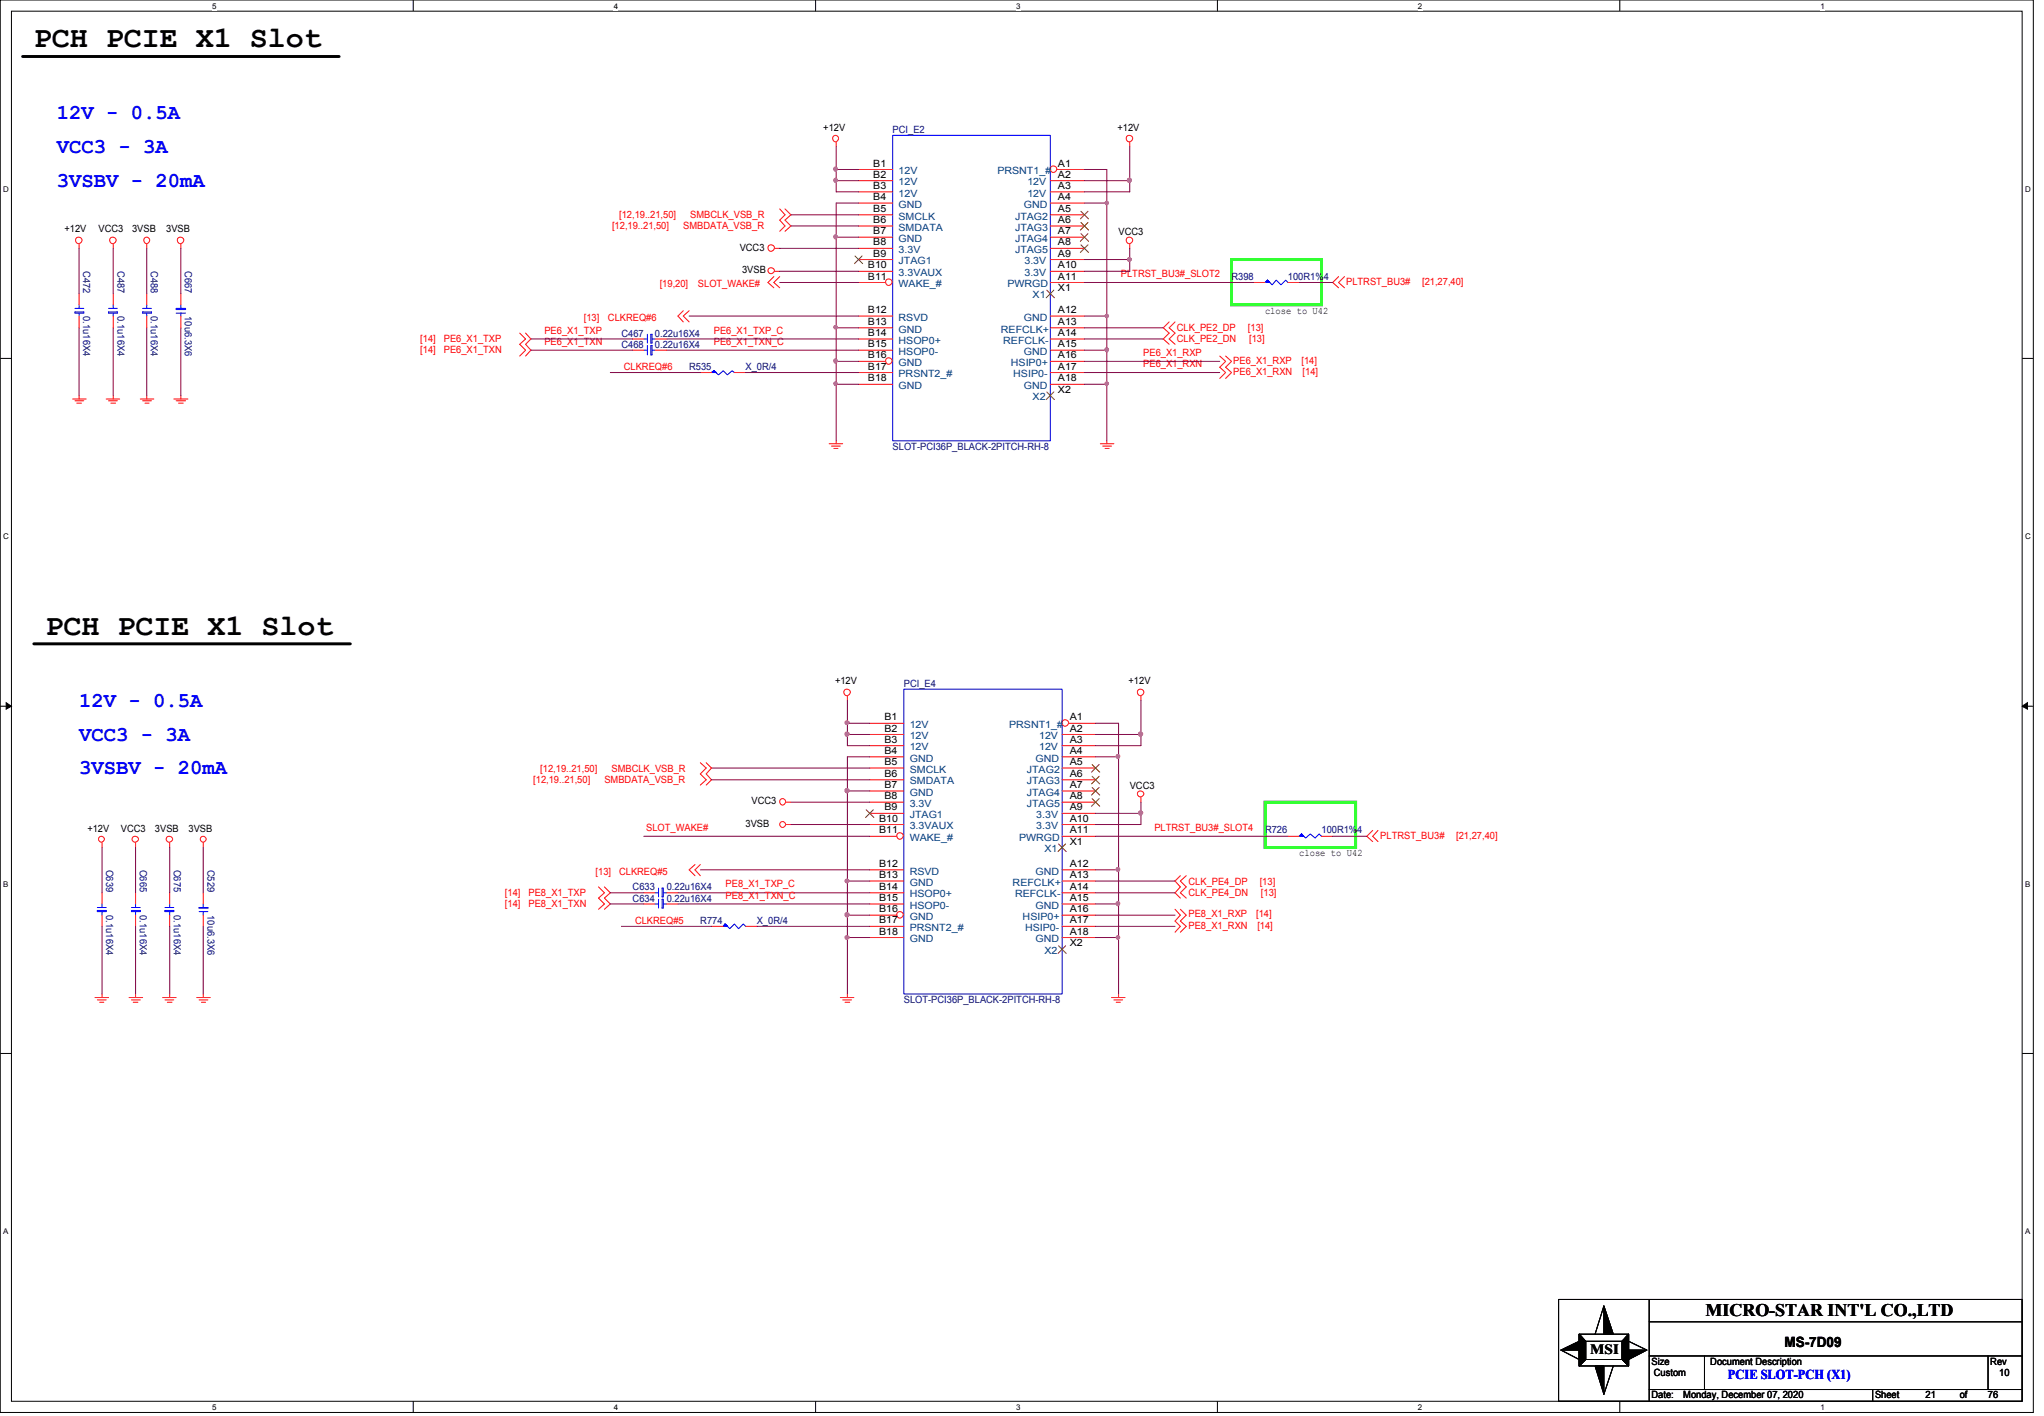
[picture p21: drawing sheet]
<svg xmlns="http://www.w3.org/2000/svg" width="294mm" height="204mm" viewBox="0 0 294 204" stroke-linecap="round" stroke-linejoin="round" font-family="sans-serif">
<defs><g id="words">
<g font-size="4.3">
<text x="4.9" y="6.8">PCH PCIE X1 Slot</text>
<text x="6.6" y="91.4">PCH PCIE X1 Slot</text>
</g>
<g font-size="3" fill="#00f">
<text x="8.2" y="17.2">12V - 0.5A</text>
<text x="8.2" y="22">VCC3 - 3A</text>
<text x="8.2" y="26.9">3VSBV - 20mA</text>
<text x="11.4" y="101.7">12V - 0.5A</text>
<text x="11.4" y="106.6">VCC3 - 3A</text>
<text x="11.4" y="111.4">3VSBV - 20mA</text>
</g>
<text font-size="2.5" x="245.5" y="189.3">MICRO-STAR INT'L CO.,LTD</text>
<g font-size="2">
<text x="228.9" y="194.7">MSI</text>
<text x="256.8" y="193.7">MS-7D09</text>
</g>
<text font-size="1.9" fill="#00f" x="248.7" y="198.4">PCIE SLOT-PCH (X1)</text>
<g font-size="1.4">
<text x="118.5" y="18.8">+12V</text>
<text x="125.7" y="24">B1</text>
<text x="152.3" y="24">A1</text>
<text x="160.8" y="18.8">+12V</text>
<text x="125.7" y="25.6">B2</text>
<text x="125.7" y="27.2">B3</text>
<text x="125.7" y="28.8">B4</text>
<text x="152.3" y="25.6">A2</text>
<text x="152.3" y="27.2">A3</text>
<text x="152.3" y="28.8">A4</text>
<text x="9.3" y="33.4">+12V</text>
<text x="14.2" y="33.4">VCC3</text>
<text x="19" y="33.4">3VSB</text>
<text x="23.9" y="33.4">3VSB</text>
<text x="125.7" y="30.5">B5</text>
<text x="125.7" y="32.1">B6</text>
<text x="125.7" y="33.7">B7</text>
<text x="125.7" y="35.3">B8</text>
<text x="152.3" y="30.5">A5</text>
<text x="152.3" y="32.1">A6</text>
<text x="152.3" y="33.7">A7</text>
<text x="152.3" y="35.3">A8</text>
<text x="161" y="33.8">VCC3</text>
<text x="106.5" y="36.1">VCC3</text>
<text x="106.8" y="39.3">3VSB</text>
<text x="124.9" y="38.6">B10</text>
<text x="124.9" y="40.2">B11</text>
<text x="125.7" y="36.9">B9</text>
<text x="152.3" y="36.9">A9</text>
<text x="152.3" y="38.6">A10</text>
<text x="152.3" y="40.2">A11</text>
<text x="152.3" y="41.8">X1</text>
<text x="124.9" y="45">B12</text>
<text x="124.9" y="46.7">B13</text>
<text x="152.3" y="45">A12</text>
<text x="152.3" y="46.7">A13</text>
<text x="182.1" y="45.1">close to U42</text>
<text x="124.9" y="48.3">B14</text>
<text x="124.9" y="50">B15</text>
<text x="124.9" y="51.6">B16</text>
<text x="124.9" y="53.2">B17</text>
<text x="152.3" y="48.3">A14</text>
<text x="152.3" y="50">A15</text>
<text x="152.3" y="51.6">A16</text>
<text x="152.3" y="53.2">A17</text>
<text x="124.9" y="54.9">B18</text>
<text x="152.3" y="54.9">A18</text>
<text x="152.3" y="56.5">X2</text>
<text x="120.2" y="98.5">+12V</text>
<text x="162.4" y="98.5">+12V</text>
<text x="127.3" y="103.6">B1</text>
<text x="127.3" y="105.2">B2</text>
<text x="127.3" y="106.8">B3</text>
<text x="154" y="103.6">A1</text>
<text x="154" y="105.2">A2</text>
<text x="154" y="106.8">A3</text>
<text x="127.3" y="108.5">B4</text>
<text x="127.3" y="110.1">B5</text>
<text x="127.3" y="111.8">B6</text>
<text x="127.3" y="113.4">B7</text>
<text x="154" y="108.5">A4</text>
<text x="154" y="110.1">A5</text>
<text x="154" y="111.8">A6</text>
<text x="154" y="113.4">A7</text>
<text x="162.6" y="113.5">VCC3</text>
<text x="12.6" y="119.6">+12V</text>
<text x="17.4" y="119.6">VCC3</text>
<text x="22.3" y="119.6">3VSB</text>
<text x="27.1" y="119.6">3VSB</text>
<text x="107.3" y="119">3VSB</text>
<text x="108.2" y="115.7">VCC3</text>
<text x="126.5" y="118.2">B10</text>
<text x="126.5" y="119.9">B11</text>
<text x="127.3" y="115">B8</text>
<text x="127.3" y="116.6">B9</text>
<text x="154" y="115">A8</text>
<text x="154" y="116.6">A9</text>
<text x="154" y="118.2">A10</text>
<text x="154" y="119.9">A11</text>
<text x="126.5" y="124.7">B12</text>
<text x="154" y="124.7">A12</text>
<text x="154" y="121.5">X1</text>
<text x="187" y="123.2">close to U42</text>
<text x="126.5" y="126.3">B13</text>
<text x="126.5" y="128">B14</text>
<text x="126.5" y="129.6">B15</text>
<text x="126.5" y="131.2">B16</text>
<text x="154" y="126.3">A13</text>
<text x="154" y="128">A14</text>
<text x="154" y="129.6">A15</text>
<text x="154" y="131.2">A16</text>
<text x="126.5" y="132.8">B17</text>
<text x="126.5" y="134.5">B18</text>
<text x="154" y="132.8">A17</text>
<text x="154" y="134.5">A18</text>
<text x="154" y="136.1">X2</text>
<text x="237.7" y="196.3">Size</text>
<text x="238" y="198">Custom</text>
<text x="246.2" y="196.3">Document Description</text>
<text x="286.5" y="196.3">Rev</text>
<text x="287.7" y="198">10</text>
<text x="237.7" y="201.2">Date:</text>
<text x="242.3" y="201.2">Monday, December 07, 2020</text>
<text x="269.9" y="201.2">Sheet</text>
<text x="277.2" y="201.2">21</text>
<text x="282.1" y="201.2">of</text>
<text x="286.1" y="201.2">76</text>
</g>
<g font-size="1.4" fill="#000080">
<text x="128.5" y="19.1">PCI_E2</text>
<text x="12" y="39" transform="rotate(90 12 39)">C472</text>
<text x="16.9" y="39" transform="rotate(90 16.9 39)">C487</text>
<text x="21.7" y="39" transform="rotate(90 21.7 39)">C488</text>
<text x="26.6" y="39" transform="rotate(90 26.6 39)">C667</text>
<text x="177.2" y="40.3">R398</text>
<text x="185.4" y="40.3">100R1%4</text>
<text x="12" y="45.5" transform="rotate(90 12 45.5)">0.1u16X4</text>
<text x="16.9" y="45.5" transform="rotate(90 16.9 45.5)">0.1u16X4</text>
<text x="21.7" y="45.5" transform="rotate(90 21.7 45.5)">0.1u16X4</text>
<text x="26.6" y="45.5" transform="rotate(90 26.6 45.5)">10u6.3X6</text>
<text x="89.4" y="50">C468</text>
<text x="89.4" y="48.4">C467</text>
<text x="94.3" y="50">0.22u16X4</text>
<text x="94.3" y="48.4">0.22u16X4</text>
<text x="99.2" y="53.3">R535</text>
<text x="107.3" y="53.3">X_0R/4</text>
<text x="128.5" y="64.7">SLOT-PCI36P_BLACK-2PITCH-RH-8</text>
<text x="130.1" y="98.8">PCI_E4</text>
<text x="182.1" y="119.9">R726</text>
<text x="190.2" y="119.9">100R1%4</text>
<text x="15.3" y="125.1" transform="rotate(90 15.3 125.1)">C639</text>
<text x="20.1" y="125.1" transform="rotate(90 20.1 125.1)">C665</text>
<text x="25" y="125.1" transform="rotate(90 25 125.1)">C675</text>
<text x="29.8" y="125.1" transform="rotate(90 29.8 125.1)">C529</text>
<text x="15.3" y="131.7" transform="rotate(90 15.3 131.7)">0.1u16X4</text>
<text x="20.1" y="131.7" transform="rotate(90 20.1 131.7)">0.1u16X4</text>
<text x="25" y="131.7" transform="rotate(90 25 131.7)">0.1u16X4</text>
<text x="29.8" y="131.7" transform="rotate(90 29.8 131.7)">10u6.3X6</text>
<text x="91.1" y="128">C633</text>
<text x="91.1" y="129.7">C634</text>
<text x="96" y="128">0.22u16X4</text>
<text x="96" y="129.7">0.22u16X4</text>
<text x="100.8" y="132.9">R774</text>
<text x="108.9" y="132.9">X_0R/4</text>
<text x="130.1" y="144.3">SLOT-PCI36P_BLACK-2PITCH-RH-8</text>
</g>
<g font-size="1.4" fill="#004080">
<text x="129.3" y="25.1">12V</text>
<text x="129.3" y="26.7">12V</text>
<text x="129.3" y="28.3">12V</text>
<text x="129.3" y="29.9">GND</text>
<text x="143.5" y="25.1">PRSNT1_#</text>
<text x="147.4" y="29.9">GND</text>
<text x="147.9" y="26.7">12V</text>
<text x="147.9" y="28.3">12V</text>
<text x="129.3" y="31.6">SMCLK</text>
<text x="129.3" y="33.2">SMDATA</text>
<text x="129.3" y="34.8">GND</text>
<text x="146.1" y="31.6">JTAG2</text>
<text x="146.1" y="33.2">JTAG3</text>
<text x="146.1" y="34.8">JTAG4</text>
<text x="129.3" y="36.4">3.3V</text>
<text x="129.3" y="38">JTAG1</text>
<text x="129.3" y="39.7">3.3VAUX</text>
<text x="129.3" y="41.3">WAKE_#</text>
<text x="145" y="41.3">PWRGD</text>
<text x="146.1" y="36.4">JTAG5</text>
<text x="147.4" y="38">3.3V</text>
<text x="147.4" y="39.7">3.3V</text>
<text x="129.3" y="46.1">RSVD</text>
<text x="129.3" y="47.8">GND</text>
<text x="144.1" y="47.8">REFCLK+</text>
<text x="147.4" y="46.1">GND</text>
<text x="148.6" y="42.9">X1</text>
<text x="129.3" y="49.4">HSOP0+</text>
<text x="129.3" y="51.1">HSOP0-</text>
<text x="129.3" y="52.7">GND</text>
<text x="144.4" y="49.4">REFCLK-</text>
<text x="145.5" y="52.7">HSIP0+</text>
<text x="147.4" y="51.1">GND</text>
<text x="129.3" y="54.3">PRSNT2_#</text>
<text x="129.3" y="56">GND</text>
<text x="145.8" y="54.3">HSIP0-</text>
<text x="147.4" y="56">GND</text>
<text x="148.6" y="57.6">X2</text>
<text x="130.9" y="104.7">12V</text>
<text x="130.9" y="106.3">12V</text>
<text x="130.9" y="107.9">12V</text>
<text x="145.2" y="104.7">PRSNT1_#</text>
<text x="149.6" y="106.3">12V</text>
<text x="149.6" y="107.9">12V</text>
<text x="130.9" y="109.6">GND</text>
<text x="130.9" y="111.2">SMCLK</text>
<text x="130.9" y="112.9">SMDATA</text>
<text x="147.8" y="111.2">JTAG2</text>
<text x="147.8" y="112.9">JTAG3</text>
<text x="149.1" y="109.6">GND</text>
<text x="130.9" y="114.5">GND</text>
<text x="130.9" y="116.1">3.3V</text>
<text x="130.9" y="117.7">JTAG1</text>
<text x="130.9" y="119.3">3.3VAUX</text>
<text x="147.8" y="114.5">JTAG4</text>
<text x="147.8" y="116.1">JTAG5</text>
<text x="149.1" y="117.7">3.3V</text>
<text x="149.1" y="119.3">3.3V</text>
<text x="130.9" y="121">WAKE_#</text>
<text x="130.9" y="125.8">RSVD</text>
<text x="146.7" y="121">PWRGD</text>
<text x="149.1" y="125.8">GND</text>
<text x="150.3" y="122.6">X1</text>
<text x="130.9" y="127.4">GND</text>
<text x="130.9" y="129.1">HSOP0+</text>
<text x="130.9" y="130.7">HSOP0-</text>
<text x="145.8" y="127.4">REFCLK+</text>
<text x="146.1" y="129.1">REFCLK-</text>
<text x="149.1" y="130.7">GND</text>
<text x="130.9" y="132.3">GND</text>
<text x="130.9" y="133.9">PRSNT2_#</text>
<text x="130.9" y="135.6">GND</text>
<text x="147.2" y="132.3">HSIP0+</text>
<text x="147.5" y="133.9">HSIP0-</text>
<text x="149.1" y="135.6">GND</text>
<text x="150.3" y="137.2">X2</text>
</g>
<g font-size="1.4" fill="#f00">
<text x="88.1" y="32.9">[12,19..21,50]</text>
<text x="89.1" y="31.3">[12,19..21,50]</text>
<text x="98.3" y="32.9">SMBDATA_VSB_R</text>
<text x="99.4" y="31.3">SMBCLK_VSB_R</text>
<text x="95" y="41.2">[19,20]</text>
<text x="100.5" y="41.2">SLOT_WAKE#</text>
<text x="161.3" y="39.9">PLTRST_BU3#_SLOT2</text>
<text x="193.8" y="41.1">PLTRST_BU3#</text>
<text x="204.7" y="41.1">[21,27,40]</text>
<text x="84" y="46.1">[13]</text>
<text x="87.5" y="46.1">CLKREQ#6</text>
<text x="169.4" y="47.6">CLK_PE2_DP</text>
<text x="179.6" y="47.6">[13]</text>
<text x="60.5" y="49.2">[14]</text>
<text x="60.5" y="50.8">[14]</text>
<text x="63.9" y="49.2">PE6_X1_TXP</text>
<text x="63.9" y="50.8">PE6_X1_TXN</text>
<text x="78.4" y="49.6">PE6_X1_TXN</text>
<text x="78.4" y="48">PE6_X1_TXP</text>
<text x="89.8" y="53.3">CLKREQ#6</text>
<text x="102.7" y="49.6">PE6_X1_TXN_C</text>
<text x="102.7" y="48">PE6_X1_TXP_C</text>
<text x="164.5" y="52.8">PE6_X1_RXN</text>
<text x="164.5" y="51.2">PE6_X1_RXP</text>
<text x="169.4" y="49.2">CLK_PE2_DN</text>
<text x="177.5" y="52.3">PE6_X1_RXP</text>
<text x="177.5" y="53.9">PE6_X1_RXN</text>
<text x="179.8" y="49.2">[13]</text>
<text x="187.3" y="52.3">[14]</text>
<text x="187.5" y="53.9">[14]</text>
<text x="76.7" y="112.6">[12,19..21,50]</text>
<text x="77.8" y="111">[12,19..21,50]</text>
<text x="87" y="112.6">SMBDATA_VSB_R</text>
<text x="88" y="111">SMBCLK_VSB_R</text>
<text x="93" y="119.5">SLOT_WAKE#</text>
<text x="166.2" y="119.5">PLTRST_BU3#_SLOT4</text>
<text x="85.7" y="125.8">[13]</text>
<text x="89.1" y="125.8">CLKREQ#5</text>
<text x="198.7" y="120.7">PLTRST_BU3#</text>
<text x="209.6" y="120.7">[21,27,40]</text>
<text x="72.7" y="128.9">[14]</text>
<text x="72.7" y="130.5">[14]</text>
<text x="76.1" y="128.9">PE8_X1_TXP</text>
<text x="76.1" y="130.5">PE8_X1_TXN</text>
<text x="104.4" y="127.7">PE8_X1_TXP_C</text>
<text x="104.4" y="129.3">PE8_X1_TXN_C</text>
<text x="171.1" y="127.3">CLK_PE4_DP</text>
<text x="171.1" y="128.9">CLK_PE4_DN</text>
<text x="171.1" y="131.9">PE8_X1_RXP</text>
<text x="180.8" y="131.9">[14]</text>
<text x="181.3" y="127.3">[13]</text>
<text x="181.5" y="128.9">[13]</text>
<text x="91.4" y="132.9">CLKREQ#5</text>
<text x="171.1" y="133.6">PE8_X1_RXN</text>
<text x="181" y="133.6">[14]</text>
</g>
<g font-size="1.1">
<text x="30.5" y="1.3">5</text>
<text x="88.3" y="1.3">4</text>
<text x="146.3" y="1.3">3</text>
<text x="204.1" y="1.3">2</text>
<text x="262" y="1.3">1</text>
<text x=".5" y="27.6">D</text>
<text x="291.5" y="27.6">D</text>
<text x=".5" y="77.6">C</text>
<text x="291.5" y="77.6">C</text>
<text x=".5" y="127.6">B</text>
<text x="291.5" y="127.6">B</text>
<text x=".5" y="177.5">A</text>
<text x="291.5" y="177.5">A</text>
<text x="30.5" y="202.9">5</text>
<text x="88.3" y="202.9">4</text>
<text x="146.3" y="202.9">3</text>
<text x="204.1" y="202.9">2</text>
<text x="262" y="202.9">1</text>
</g>
</g></defs>
<path d="M0 0h292.7v203.2h-292.7zM1.6 1.6h289.4v200h-289.4z" fill="none" stroke="#000" stroke-width=".14"/>
<g fill="#fff">
<path d="M30.5 .3h.6v1.2h-.6z"/>
<path d="M30.5 201.9h.6v1.2h-.6z"/>
</g>
<path d="M59.5 0v1.6M59.5 201.6v1.6" fill="none" stroke="#000" stroke-width=".14"/>
<g fill="#fff">
<path d="M88.3 .3h.6v1.2h-.6z"/>
<path d="M88.3 201.9h.6v1.2h-.6z"/>
</g>
<path d="M117.4 0v1.6M117.4 201.6v1.6" fill="none" stroke="#000" stroke-width=".14"/>
<g fill="#fff">
<path d="M146.3 .3h.6v1.2h-.6z"/>
<path d="M146.3 201.9h.6v1.2h-.6z"/>
</g>
<path d="M175.2 0v1.6M175.2 201.6v1.6" fill="none" stroke="#000" stroke-width=".14"/>
<g fill="#fff">
<path d="M204.1 .3h.6v1.2h-.6z"/>
<path d="M204.1 201.9h.6v1.2h-.6z"/>
</g>
<path d="M233.1 0v1.6M233.1 201.6v1.6" fill="none" stroke="#000" stroke-width=".14"/>
<g fill="#fff">
<path d="M262 .3h.6v1.2h-.6z"/>
<path d="M262 201.9h.6v1.2h-.6z"/>
<path d="M.5 26.6h.7v1.3h-.7z"/>
<path d="M291.5 26.6h.7v1.3h-.7z"/>
<path d="M.5 76.5h.7v1.3h-.7z"/>
<path d="M291.5 76.5h.7v1.3h-.7z"/>
</g>
<path d="M0 51.6h1.6M291 51.6h1.7" fill="none" stroke="#000" stroke-width=".14"/>
<g fill="#fff">
<path d="M.5 126.6h.6v1.2h-.6z"/>
<path d="M291.5 126.6h.6v1.2h-.6z"/>
</g>
<path d="M0 101.6h1.6M.9 101.1l.7 .5-.7 .4zM291 101.6h1.7M291 101.6l.8-.5v.9z" fill="none" stroke="#000" stroke-width=".14"/>
<path d="M.9 101.1l.7 .5-.7 .4zM291 101.6l.8-.5v.9z" fill="#000"/>
<g fill="#fff">
<path d="M.5 176.5h.6v1.3h-.6z"/>
<path d="M291.5 176.5h.6v1.3h-.6z"/>
</g>
<g fill="none" stroke="#000" stroke-width=".14">
<path d="M0 151.6h1.6M291 151.6h1.7M224.3 186.9h66.7v14.7h-66.7zM224.7 194.2l2.6-1.2v1.2zM224.7 194.2l2.6 1.4M227.3 191.9l.9 1.1v2.6l-.9 .9zM227.3 191.9l.9 1.1M227.3 191.9h7.1v4.6h-7.1zM228.2 195.6l-.9 .9M228.2 193h5.3v2.6h-5.3zM229.6 196.5h1.2v4.1zM230.8 187.9l1.4 4h-1.4z"/>
<path d="M230.8 187.9l-1.2 4M232.2 196.5l-1.4 4.1M233.5 195.6l.9 .9M234.4 193l2.6 1.2M234.4 194.2h2.6l-2.6 1.4zM234.4 191.9v4.6l-.9-.9v-2.6zM234.4 191.9l-.9 1.1M237.4 199.9h53.6M237.4 195.1h53.6M237.4 190.2h53.6M237.4 186.9v14.7M245.3 195.1v4.8"/>
<path d="M269.5 199.9v1.7M286.1 195.1v4.8"/>
</g>
<path d="M3.3 8.1h45.5M4.9 92.6h45.5" fill="none" stroke="#000" stroke-width=".42"/>
<path d="M177.3 37.3h12.9v6.6h-12.9zM182.1 115.4h13v6.5h-13z" fill="none" stroke="#0f0" stroke-width=".42"/>
<g fill="none" stroke="#f00" stroke-width=".14">
<path d="M11.4 35.1v.6M16.3 35.1v.6M21.1 35.1v.6M26 35.1v.6M111.4 39.8l-.9 .8 .9 .8M111.5 39h.7M111.5 35.7h.7M112.2 30.1l.8 .8-.8 .8 .8 .8-.8 .8M112.2 39.8l-.8 .8 .8 .8M113 30.1l.8 .8-.8 .8 .8 .8-.8 .8M120.4 20.5v.6M162.6 20.5v.6"/>
<path d="M162.6 35.1v.6M192.7 39.8l-.9 .8 .9 .8M193.5 39.8l-.8 .8 .8 .8M10.5 57.4h1.9M10.8 57.7h1.3M11 58h.7M11.4 56.9v.5M15.3 57.4h1.9M15.6 57.7h1.3M16 58h.6M16.3 56.9v.5M20.2 57.4h1.9"/>
<path d="M20.5 57.7h1.3M20.9 58h.6M21.1 56.9v.5M25 57.4h2M25.4 57.7h1.3M25.7 58h.7M26 56.9v.5M74.8 47.9l.8 .9-.8 .7 .8 .9-.8 .8M75.6 47.9l.8 .9-.8 .7 .8 .9-.8 .8M98.3 44.7l-.7 .8 .7 .8M99.2 44.7l-.9 .8 .9 .8M168.3 46.3l-.9 .9 .9 .7-.9 .9 .9 .7"/>
<path d="M169.1 46.3l-.8 .9 .8 .7-.8 .9 .8 .7M175.6 51.2l.8 .8-.8 .8 .8 .8-.8 .8M176.4 51.2l.9 .8-.9 .8 .9 .8-.9 .8M119.3 63.8h2M119.7 64.2h1.2M120 64.5h.6M120.4 63.4v.4M158.4 63.8h1.9M158.7 64.2h1.3M159 64.5h.6M159.3 63.4v.4M100.8 109.7l.8 .8-.8 .8 .8 .9-.8 .7"/>
<path d="M101.6 109.7l.8 .8-.8 .8 .8 .9-.8 .7M113.2 115.4h.6M113.2 118.6h.6M122 100.2v.6M164.2 114.7v.7M164.2 100.2v.6M197.6 119.5l-.9 .8 .9 .8M198.3 119.5l-.7 .8 .7 .8M14.7 121.2v.7M19.5 121.2v.7M24.4 121.2v.7M29.2 121.2v.7"/>
<path d="M86.1 127.6l.9 .8-.9 .8 .9 .9-.9 .7M87 127.6l.8 .8-.8 .8 .8 .9-.8 .7M100 124.4l-.8 .7 .8 .9M100.8 124.4l-.8 .7 .8 .9M169.1 130.8l.8 .9-.8 .8 .8 .8-.8 .8M169.9 126l-.8 .7 .8 .9-.8 .8 .8 .8M169.9 130.8l.8 .9-.8 .8 .8 .8-.8 .8M170.7 126l-.8 .7 .8 .9-.8 .8 .8 .8M13.7 143.5h1.9M14 143.9h1.3M14.3 144.2h.6M14.7 143v.5"/>
<path d="M18.6 143.5h1.9M18.9 143.9h1.3M19.2 144.2h.7M19.5 143v.5M23.4 143.5h2M23.7 143.9h1.3M24.1 144.2h.7M24.4 143v.5M28.3 143.5h2M28.7 143.9h1.2M29 144.2h.6M29.2 143v.5"/>
<path d="M120.9 143.5h2M121.3 143.9h1.3M121.6 144.2h.7M122 143v.5M160 143.5h1.9M160.3 143.9h1.3M160.7 144.2h.5M161 143v.5"/>
<circle cx="120.2" cy="19.9" r=".45"/>
<circle cx="162.6" cy="19.9" r=".48"/>
<circle cx="11.3" cy="34.6" r=".48"/>
<circle cx="16.2" cy="34.6" r=".48"/>
<circle cx="21.1" cy="34.6" r=".45"/>
<circle cx="26" cy="34.6" r=".48"/>
<circle cx="111" cy="35.7" r=".48"/>
<circle cx="111" cy="38.9" r=".45"/>
<circle cx="162.6" cy="34.6" r=".48"/>
<circle cx="121.9" cy="99.6" r=".48"/>
<circle cx="164.2" cy="99.6" r=".48"/>
<circle cx="112.6" cy="115.4" r=".45"/>
<circle cx="112.6" cy="118.6" r=".42"/>
<circle cx="164.2" cy="114.2" r=".45"/>
<circle cx="14.6" cy="120.7" r=".42"/>
<circle cx="19.5" cy="120.7" r=".45"/>
<circle cx="24.4" cy="120.7" r=".45"/>
<circle cx="29.2" cy="120.7" r=".42"/>
</g>
<g fill="#000">
<path d="M224.7 194.2l2.6-1.2v1.2zM230.8 187.9l1.4 4h-1.4zM234.4 194.2h2.6l-2.6 1.4zM229.6 196.5h1.2v4.1z"/>
<path d="M227.3 191.9l.9 1.1v2.6l-.9 .9z" fill-rule="evenodd"/>
<path d="M227.3 191.9l.9 1.1v2.6l-.9 .9z" fill-rule="evenodd"/>
<path d="M227.3 191.9l.9 1.1v2.6l-.9 .9z" fill-rule="evenodd"/>
<path d="M234.4 191.9v4.6l-.9-.9v-2.6z" fill-rule="evenodd"/>
<path d="M234.4 191.9v4.6l-.9-.9v-2.6z" fill-rule="evenodd"/>
<path d="M234.4 191.9v4.6l-.9-.9v-2.6z" fill-rule="evenodd"/>
</g>
<path d="M182.1 40.6l.3-.3 .7 .7 .6-.7 .7 .7 .6-.7 .4 .3" fill="none" stroke="#00f" stroke-width=".14"/>
<path d="M182.4 40.3l.4 .3h-.7l.3-.3 .4 .3z" fill-rule="evenodd" fill="#00f"/>
<g fill="none" stroke="#00f" stroke-width=".14">
<path d="M10.8 44.4h1.3M10.8 44.9h1.3v.1h-1.3zM11.4 45v.5M11.4 43.9v.5M15.6 44.4h1.3M15.6 44.9h1.3v.1h-1.3zM16.3 45v.5M16.3 43.9v.5M182.4 40.3l.4 .3h-.7l.3-.3 .4 .3zM14 130.6h1.3M14 131h1.3v.2h-1.3zM14.7 131.2v.5"/>
<path d="M14.7 130.1v.5M18.9 130.6h1.3M18.9 131h1.3v.2h-1.3zM19.5 131.2v.5M19.5 130.1v.5M104.1 133.3l.3-.4 .6 .7 .7-.7 .6 .7 .7-.7 .3 .4"/>
</g>
<path d="M11.4 45.5v1.7M11.4 42.2v1.7M16.3 45.5v1.7M16.3 42.2v1.7M180.5 40.6h1.6M185.4 40.6h1.6M14.7 131.7v1.6M14.7 128.4v1.7M19.5 131.7v1.6M19.5 128.4v1.7" fill="none" stroke="#f00" stroke-width=".14"/>
<path d="M104.4 132.9l.3 .4h-.6l.3-.4 .3 .4z" fill-rule="evenodd" fill="#00f"/>
<path d="M128.5 19.5h22.7v43.9h-22.7zM20.5 44.4h1.3M20.5 44.9h1.3v.1h-1.3zM21.1 45v.5M21.1 43.9v.5M104.4 132.9l.3 .4h-.6l.3-.4 .3 .4z" fill="none" stroke="#00f" stroke-width=".14"/>
<g fill="none" stroke="#f00" stroke-width=".14">
<path d="M123.6 24.4h4.9M123.6 26h4.9M123.6 27.6h4.9M123.6 29.2h4.9M123.6 30.9h4.9M123.6 32.5h4.9M123.6 34.1h4.9M123.6 35.7h4.9M123.6 37.3h4.9M123.6 39h4.9M21.1 45.5v1.7M21.1 42.2v1.7"/>
<path d="M102.4 133.3h1.7M107.3 133.3h1.6"/>
</g>
<path d="M123.1 36.8l1.1 1.1M124.1 36.8l-1.1 1.1" fill="none" stroke="#804000" stroke-width=".14"/>
<circle cx="127.9" cy="40.6" r=".48" fill="#fff"/>
<g fill="none" stroke="#f00" stroke-width=".14">
<path d="M123.6 45.5h4.9M123.6 47.2h4.9M123.6 48.8h4.9M123.6 50.4h4.9M123.6 40.6h3.9"/>
<circle cx="127.9" cy="40.6" r=".48"/>
</g>
<circle cx="127.9" cy="51.9" r=".48" fill="#fff"/>
<g fill="none" stroke="#f00" stroke-width=".14">
<path d="M123.6 53.6h4.9M123.6 55.3h4.9M123.6 52h3.9"/>
<circle cx="127.9" cy="51.9" r=".48"/>
</g>
<circle cx="151.6" cy="24.3" r=".48" fill="#fff"/>
<g fill="none" stroke="#f00" stroke-width=".14">
<path d="M151.2 26h4.9M151.2 27.6h4.9M151.2 29.2h4.9M151.2 30.9h4.9M151.2 32.5h4.9M151.2 34.1h4.9M151.2 35.7h4.9M151.2 37.3h4.9M151.2 39h4.9M152.2 24.4h3.9M151.2 40.6h4.9M151.2 45.5h4.9"/>
<path d="M151.2 47.2h4.9M151.2 48.8h4.9M151.2 50.4h4.9M151.2 52h4.9M151.2 53.6h4.9M151.2 55.3h4.9M151.2 42.2h.1M151.2 56.9h.1M125.2 104.1h4.9M125.2 105.7h4.9M125.2 107.3h4.9M125.2 108.9h4.9"/>
<path d="M125.2 110.5h4.9M125.2 112.2h4.9M125.2 113.8h4.9M125.2 115.4h4.9M125.2 117h4.9M125.2 118.6h4.9"/>
<circle cx="151.6" cy="24.3" r=".48"/>
</g>
<g fill="none" stroke="#804000" stroke-width=".14">
<path d="M155.6 30.4l1.1 1.1M155.6 32l1.1 1.1M155.6 33.6l1.1 1.1M155.6 35.2l1.1 1.1M156.6 30.4l-1.1 1.1M156.6 32l-1.1 1.1M156.6 33.6l-1.1 1.1M156.6 35.2l-1.1 1.1M150.7 41.7l1.1 1.1M150.7 56.4l1.1 1.1M151.7 41.7l-1.1 1.1M151.7 56.4l-1.1 1.1"/>
<path d="M124.7 116.5l1.1 1.1M125.7 116.5l-1.1 1.1"/>
</g>
<path d="M130.1 99.1h22.8v43.9h-22.8z" fill="none" stroke="#00f" stroke-width=".14"/>
<circle cx="129.5" cy="120.3" r=".48" fill="#fff"/>
<g fill="none" stroke="#f00" stroke-width=".14">
<path d="M125.2 125.1h4.9M125.2 126.7h4.9M125.2 128.4h4.9M125.2 130.1h4.9M125.2 120.3h3.9"/>
<circle cx="129.5" cy="120.3" r=".48"/>
</g>
<circle cx="129.5" cy="131.6" r=".48" fill="#fff"/>
<g fill="none" stroke="#f00" stroke-width=".14">
<path d="M125.2 133.3h4.9M125.2 134.9h4.9M125.2 131.7h3.9"/>
<circle cx="129.5" cy="131.6" r=".48"/>
</g>
<circle cx="153.3" cy="104" r=".48" fill="#fff"/>
<g fill="none" stroke="#f00" stroke-width=".14">
<path d="M26 42.2v1.7M26 45.5v1.7M91.1 50.4h1.6M91.1 48.8h1.6M94.3 50.4h1.7M94.3 48.8h1.7M152.9 105.7h4.8M152.9 107.3h4.8M152.9 108.9h4.8M152.9 110.5h4.8M152.9 112.2h4.8M152.9 113.8h4.8"/>
<path d="M152.9 115.4h4.8M152.9 117h4.8M152.9 118.6h4.8M153.9 104.1h3.8M92.7 128.4h1.6M96 128.4h1.6M152.9 120.3h4.8M152.9 125.1h4.8M152.9 126.7h4.8M152.9 128.4h4.8M152.9 130.1h4.8M152.9 131.7h4.8"/>
<path d="M152.9 133.3h4.8M152.9 134.9h4.8M152.9 121.9h.1M152.9 136.6h.1"/>
<circle cx="153.3" cy="104" r=".48"/>
</g>
<path d="M157.2 110l1.1 1.1M157.2 111.7l1.1 1.1M157.2 113.3l1.1 1.1M157.2 114.9l1.1 1.1M158.2 110l-1.1 1.1M158.2 111.7l-1.1 1.1M158.2 113.3l-1.1 1.1M158.2 114.9l-1.1 1.1M152.4 121.4l1.1 1.1M152.4 136.1l1.1 1.1M153.4 121.4l-1.1 1.1M153.4 136.1l-1.1 1.1" fill="none" stroke="#804000" stroke-width=".14"/>
<g fill="none" stroke="#00f" stroke-width=".14">
<path d="M25.4 45h1.3M25.4 44.4h1.3v.1h-1.3zM26 43.9v.5M26 45v.5M92.7 50.4h.5M92.7 48.8h.5M93.2 49.7v1.4M93.2 48.1v1.3M93.7 49.7h.2v1.4h-.2zM93.7 48.1h.2v1.3h-.2zM93.9 50.4h.4M93.9 48.8h.4"/>
<path d="M94.3 128.4h.5M94.8 127.8v1.2M95.3 127.8h.2v1.2h-.2zM95.5 128.4h.5M187 120.3l.3-.3 .6 .6 .7-.6 .7 .6 .6-.6 .3 .3"/>
</g>
<path d="M187.3 120l.3 .3h-.6l.3-.3 .3 .3z" fill-rule="evenodd" fill="#00f"/>
<path d="M102.4 53.6l.3-.3 .7 .6 .7-.6 .6 .6 .7-.6 .3 .3M187.3 120l.3 .3h-.6l.3-.3 .3 .3zM23.7 130.6h1.3M23.7 131h1.3v.2h-1.3zM24.4 131.2v.5M24.4 130.1v.5" fill="none" stroke="#00f" stroke-width=".14"/>
<path d="M24.4 131.7v1.6M24.4 128.4v1.7M185.4 120.3h1.6M190.2 120.3h1.6" fill="none" stroke="#f00" stroke-width=".14"/>
<path d="M102.4 53.6l.3-.3 .4 .3-.4-.3 .4 .3z" fill-rule="evenodd" fill="#00f"/>
<path d="M102.4 53.6l.3-.3 .4 .3-.4-.3 .4 .3zM28.7 131.2h1.2M28.7 130.6h1.2h-1.2zM29.2 130.1v.5M29.2 131.2v.5M94.3 130.1h.5M94.8 129.4v1.2M95.3 129.4v1.2h.2v-1.2M95.3 129.4h.2M95.5 130.1h.5" fill="none" stroke="#00f" stroke-width=".14"/>
<path d="M100.8 53.6h1.6M105.7 53.6h1.6M29.2 128.4v1.7M29.2 131.7v1.6M92.7 130.1h1.6M96 130.1h1.6" fill="none" stroke="#f00" stroke-width=".14"/>
<path d="M113.8 115.4h11.4M125.2 105.7h-3.2v1.6h3.2M29.2 121.9v6.5M29.2 133.3v9.7M157.7 120.3h27.7M191.8 120.3h4.9" fill="none" stroke="#800040" stroke-width=".14"/>
<circle cx="121.9" cy="105.6" r=".31" fill="#f0f"/>
<circle cx="121.9" cy="105.6" r=".31" fill="none" stroke="#f0f" stroke-width=".14"/>
<path d="M122 100.8v4.9" fill="none" stroke="#800040" stroke-width=".14"/>
<circle cx="121.9" cy="104" r=".28" fill="#f0f"/>
<circle cx="121.9" cy="104" r=".28" fill="none" stroke="#f0f" stroke-width=".14"/>
<path d="M113.8 118.6h11.4M122 104.1h3.2M125.2 108.9h-3.2v4.9h3.2M92.7 120.3h32.5M125.2 134.9h-3.2v8.1" fill="none" stroke="#800040" stroke-width=".14"/>
<circle cx="121.9" cy="134.9" r=".28" fill="#f0f"/>
<circle cx="121.9" cy="134.9" r=".28" fill="none" stroke="#f0f" stroke-width=".14"/>
<path d="M102.4 112.2h22.8M102.4 110.5h22.8M122 113.8v12.9M122 131.7v3.2" fill="none" stroke="#800040" stroke-width=".14"/>
<circle cx="121.9" cy="113.7" r=".31" fill="#f0f"/>
<circle cx="121.9" cy="113.7" r=".31" fill="none" stroke="#f0f" stroke-width=".14"/>
<path d="M157.7 107.3h6.5M157.7 117h6.5v1.6M164.2 100.8v4.9M122 126.7h3.2" fill="none" stroke="#800040" stroke-width=".14"/>
<circle cx="164.2" cy="105.6" r=".31" fill="#f0f"/>
<circle cx="164.2" cy="105.6" r=".31" fill="none" stroke="#f0f" stroke-width=".14"/>
<path d="M157.7 105.7h6.5M157.7 118.6h6.5M157.7 104.1h3.3M164.2 115.4v1.6" fill="none" stroke="#800040" stroke-width=".14"/>
<circle cx="164.2" cy="117" r=".31" fill="#f0f"/>
<circle cx="164.2" cy="117" r=".31" fill="none" stroke="#f0f" stroke-width=".14"/>
<path d="M157.7 108.9h3.3M161 108.9v16.2h-3.3M161 104.1v4.8M164.2 105.7v1.6M157.7 130.1h3.3" fill="none" stroke="#800040" stroke-width=".14"/>
<circle cx="160.9" cy="108.8" r=".28" fill="#f0f"/>
<circle cx="160.9" cy="108.8" r=".28" fill="none" stroke="#f0f" stroke-width=".14"/>
<path d="M157.7 134.9h3.3M161 125.1v5" fill="none" stroke="#800040" stroke-width=".14"/>
<circle cx="160.9" cy="130" r=".28" fill="#f0f"/>
<circle cx="160.9" cy="130" r=".28" fill="none" stroke="#f0f" stroke-width=".14"/>
<circle cx="160.9" cy="125.1" r=".28" fill="#f0f"/>
<circle cx="160.9" cy="125.1" r=".28" fill="none" stroke="#f0f" stroke-width=".14"/>
<path d="M161 134.9v8.1" fill="none" stroke="#800040" stroke-width=".14"/>
<path d="M160.7 134.7l.2-.1 .3 .3-.3 .2-.2-.1z" fill-rule="evenodd" fill="#f0f"/>
<path d="M160.7 134.7l.2-.1 .3 .3-.3 .2-.2-.1z" fill="none" stroke="#f0f" stroke-width=".14"/>
<path d="M122 126.7v5h3.2M161 130.1v4.8" fill="none" stroke="#800040" stroke-width=".14"/>
<circle cx="121.9" cy="131.6" r=".31" fill="#f0f"/>
<circle cx="121.9" cy="131.6" r=".31" fill="none" stroke="#f0f" stroke-width=".14"/>
<circle cx="121.9" cy="126.8" r=".28" fill="#f0f"/>
<circle cx="121.9" cy="126.8" r=".28" fill="none" stroke="#f0f" stroke-width=".14"/>
<g fill="none" stroke="#800040" stroke-width=".14">
<path d="M112.2 35.7h11.4M120.4 26v1.6M156.1 27.6h6.5M76.4 50.4h14.7M76.4 48.8h14.7M96 50.4h27.6M96 48.8h27.6M112.2 40.6h11.4M120.4 47.2v4.8h3.2M156.1 48.8h11.3M156.1 40.6h24.4M187 40.6h4.8"/>
<path d="M24.4 121.9v6.5M24.4 133.3v9.7M87.8 130.1h4.9M87.8 128.4h4.9M89.4 133.3h13M97.6 128.4h27.6M97.6 130.1h27.6M100.8 125.1h24.4M108.9 133.3h16.3M157.7 128.4h11.4M157.7 126.7h11.4M157.7 133.3h11.4"/>
<path d="M157.7 131.7h11.4"/>
</g>
<circle cx="120.2" cy="25.9" r=".28" fill="#f0f"/>
<circle cx="120.2" cy="25.9" r=".28" fill="none" stroke="#f0f" stroke-width=".14"/>
<path d="M120.4 27.6h3.2M120.4 21.1v4.9h3.2M156.1 37.3h6.5v1.7M156.1 24.4h3.2M162.6 21.1v4.9M156.1 45.5h3.2" fill="none" stroke="#800040" stroke-width=".14"/>
<circle cx="120.2" cy="24.3" r=".28" fill="#f0f"/>
<circle cx="120.2" cy="24.3" r=".28" fill="none" stroke="#f0f" stroke-width=".14"/>
<path d="M112.2 39h11.4M113.8 32.5h9.8M113.8 30.9h9.8M120.4 24.4h3.2M120.4 29.2h3.2M156.1 26h6.5v1.6M156.1 39h6.5M156.1 29.2h3.2M156.1 47.2h11.3M156.1 50.4h3.2" fill="none" stroke="#800040" stroke-width=".14"/>
<circle cx="162.5" cy="25.9" r=".31" fill="#f0f"/>
<circle cx="162.5" cy="25.9" r=".31" fill="none" stroke="#f0f" stroke-width=".14"/>
<path d="M162.6 35.7v1.6M156.1 55.3h3.2" fill="none" stroke="#800040" stroke-width=".14"/>
<circle cx="162.6" cy="37.4" r=".28" fill="#f0f"/>
<circle cx="162.6" cy="37.4" r=".28" fill="none" stroke="#f0f" stroke-width=".14"/>
<path d="M120.4 29.2v4.9h3.2M120.4 34.1v13.1M159.3 55.3v8.1" fill="none" stroke="#800040" stroke-width=".14"/>
<path d="M120 46.9l.3-.1 .2 .3-.2 .2-.2-.1z" fill-rule="evenodd" fill="#f0f"/>
<path d="M120 46.9l.3-.1 .2 .3-.2 .2-.2-.1z" fill="none" stroke="#f0f" stroke-width=".14"/>
<circle cx="120.2" cy="34.1" r=".28" fill="#f0f"/>
<circle cx="120.2" cy="34.1" r=".28" fill="none" stroke="#f0f" stroke-width=".14"/>
<path d="M120.4 47.2h3.2M120.4 52v3.3" fill="none" stroke="#800040" stroke-width=".14"/>
<path d="M120 55.1l.3-.1 .2 .2-.2 .3-.2-.1z" fill-rule="evenodd" fill="#f0f"/>
<path d="M120 55.1l.3-.1 .2 .2-.2 .3-.2-.1z" fill="none" stroke="#f0f" stroke-width=".14"/>
<circle cx="120.2" cy="51.9" r=".28" fill="#f0f"/>
<circle cx="120.2" cy="51.9" r=".28" fill="none" stroke="#f0f" stroke-width=".14"/>
<path d="M123.6 55.3h-3.2v8.1M159.3 50.4v4.9" fill="none" stroke="#800040" stroke-width=".14"/>
<path d="M159.1 55.1l.2-.1 .3 .2-.3 .3-.2-.1z" fill-rule="evenodd" fill="#f0f"/>
<path d="M159.1 55.1l.2-.1 .3 .2-.3 .3-.2-.1z" fill="none" stroke="#f0f" stroke-width=".14"/>
<circle cx="159.3" cy="50.3" r=".28" fill="#f0f"/>
<circle cx="159.3" cy="50.3" r=".28" fill="none" stroke="#f0f" stroke-width=".14"/>
<path d="M159.3 24.4v4.8" fill="none" stroke="#800040" stroke-width=".14"/>
<path d="M159.1 29.1l.2-.1 .3 .2-.3 .3-.2-.1z" fill-rule="evenodd" fill="#f0f"/>
<path d="M159.1 29.1l.2-.1 .3 .2-.3 .3-.2-.1z" fill="none" stroke="#f0f" stroke-width=".14"/>
<path d="M159.3 29.2v16.3" fill="none" stroke="#800040" stroke-width=".14"/>
<path d="M159.1 45.3l.2-.1 .3 .3-.3 .2-.2-.1z" fill-rule="evenodd" fill="#f0f"/>
<path d="M159.1 45.3l.2-.1 .3 .3-.3 .2-.2-.1z" fill="none" stroke="#f0f" stroke-width=".14"/>
<g fill="none" stroke="#800040" stroke-width=".14">
<path d="M11.4 35.7v6.5M16.3 35.7v6.5M21.1 35.7v6.5M26 35.7v6.5M11.4 47.2v9.7M16.3 47.2v9.7M21.1 47.2v9.7M26 47.2v9.7M87.8 53.6h13M99.2 45.5h24.4M107.3 53.6h16.3M156.1 53.6h19.5"/>
<path d="M156.1 52h19.5M159.3 45.5v4.9M14.7 121.9v6.5M14.7 133.3v9.7M19.5 121.9v6.5M19.5 133.3v9.7"/>
</g>
<circle cx="121.9" cy="105.6" r=".31" fill="#f0f"/>
<circle cx="121.9" cy="105.6" r=".31" fill="none" stroke="#f0f" stroke-width=".14"/>
<circle cx="121.9" cy="104" r=".28" fill="#f0f"/>
<circle cx="121.9" cy="104" r=".28" fill="none" stroke="#f0f" stroke-width=".14"/>
<circle cx="121.9" cy="134.9" r=".28" fill="#f0f"/>
<circle cx="121.9" cy="134.9" r=".28" fill="none" stroke="#f0f" stroke-width=".14"/>
<circle cx="121.9" cy="113.7" r=".31" fill="#f0f"/>
<circle cx="121.9" cy="113.7" r=".31" fill="none" stroke="#f0f" stroke-width=".14"/>
<circle cx="164.2" cy="105.6" r=".31" fill="#f0f"/>
<circle cx="164.2" cy="105.6" r=".31" fill="none" stroke="#f0f" stroke-width=".14"/>
<circle cx="164.2" cy="117" r=".31" fill="#f0f"/>
<circle cx="164.2" cy="117" r=".31" fill="none" stroke="#f0f" stroke-width=".14"/>
<circle cx="160.9" cy="108.8" r=".28" fill="#f0f"/>
<circle cx="160.9" cy="108.8" r=".28" fill="none" stroke="#f0f" stroke-width=".14"/>
<circle cx="160.9" cy="130" r=".28" fill="#f0f"/>
<circle cx="160.9" cy="130" r=".28" fill="none" stroke="#f0f" stroke-width=".14"/>
<circle cx="160.9" cy="125.1" r=".28" fill="#f0f"/>
<circle cx="160.9" cy="125.1" r=".28" fill="none" stroke="#f0f" stroke-width=".14"/>
<path d="M160.7 134.7l.2-.1 .3 .3-.3 .2-.2-.1z" fill-rule="evenodd" fill="#f0f"/>
<path d="M160.7 134.7l.2-.1 .3 .3-.3 .2-.2-.1z" fill="none" stroke="#f0f" stroke-width=".14"/>
<circle cx="121.9" cy="131.6" r=".31" fill="#f0f"/>
<circle cx="121.9" cy="131.6" r=".31" fill="none" stroke="#f0f" stroke-width=".14"/>
<circle cx="121.9" cy="126.8" r=".28" fill="#f0f"/>
<circle cx="121.9" cy="126.8" r=".28" fill="none" stroke="#f0f" stroke-width=".14"/>
<circle cx="120.2" cy="25.9" r=".28" fill="#f0f"/>
<circle cx="120.2" cy="25.9" r=".28" fill="none" stroke="#f0f" stroke-width=".14"/>
<circle cx="120.2" cy="24.3" r=".28" fill="#f0f"/>
<circle cx="120.2" cy="24.3" r=".28" fill="none" stroke="#f0f" stroke-width=".14"/>
<circle cx="162.5" cy="25.9" r=".31" fill="#f0f"/>
<circle cx="162.5" cy="25.9" r=".31" fill="none" stroke="#f0f" stroke-width=".14"/>
<circle cx="162.6" cy="37.4" r=".28" fill="#f0f"/>
<circle cx="162.6" cy="37.4" r=".28" fill="none" stroke="#f0f" stroke-width=".14"/>
<path d="M120 46.9l.3-.1 .2 .3-.2 .2-.2-.1z" fill-rule="evenodd" fill="#f0f"/>
<path d="M120 46.9l.3-.1 .2 .3-.2 .2-.2-.1z" fill="none" stroke="#f0f" stroke-width=".14"/>
<circle cx="120.2" cy="34.1" r=".28" fill="#f0f"/>
<circle cx="120.2" cy="34.1" r=".28" fill="none" stroke="#f0f" stroke-width=".14"/>
<path d="M120 55.1l.3-.1 .2 .2-.2 .3-.2-.1z" fill-rule="evenodd" fill="#f0f"/>
<path d="M120 55.1l.3-.1 .2 .2-.2 .3-.2-.1z" fill="none" stroke="#f0f" stroke-width=".14"/>
<circle cx="120.2" cy="51.9" r=".28" fill="#f0f"/>
<circle cx="120.2" cy="51.9" r=".28" fill="none" stroke="#f0f" stroke-width=".14"/>
<path d="M159.1 55.1l.2-.1 .3 .2-.3 .3-.2-.1z" fill-rule="evenodd" fill="#f0f"/>
<path d="M159.1 55.1l.2-.1 .3 .2-.3 .3-.2-.1z" fill="none" stroke="#f0f" stroke-width=".14"/>
<circle cx="159.3" cy="50.3" r=".28" fill="#f0f"/>
<circle cx="159.3" cy="50.3" r=".28" fill="none" stroke="#f0f" stroke-width=".14"/>
<path d="M159.1 29.1l.2-.1 .3 .2-.3 .3-.2-.1z" fill-rule="evenodd" fill="#f0f"/>
<path d="M159.1 29.1l.2-.1 .3 .2-.3 .3-.2-.1z" fill="none" stroke="#f0f" stroke-width=".14"/>
<path d="M159.1 45.3l.2-.1 .3 .3-.3 .2-.2-.1z" fill-rule="evenodd" fill="#f0f"/>
<path d="M159.1 45.3l.2-.1 .3 .3-.3 .2-.2-.1z" fill="none" stroke="#f0f" stroke-width=".14"/>
<use href="#words"/>
</svg>
